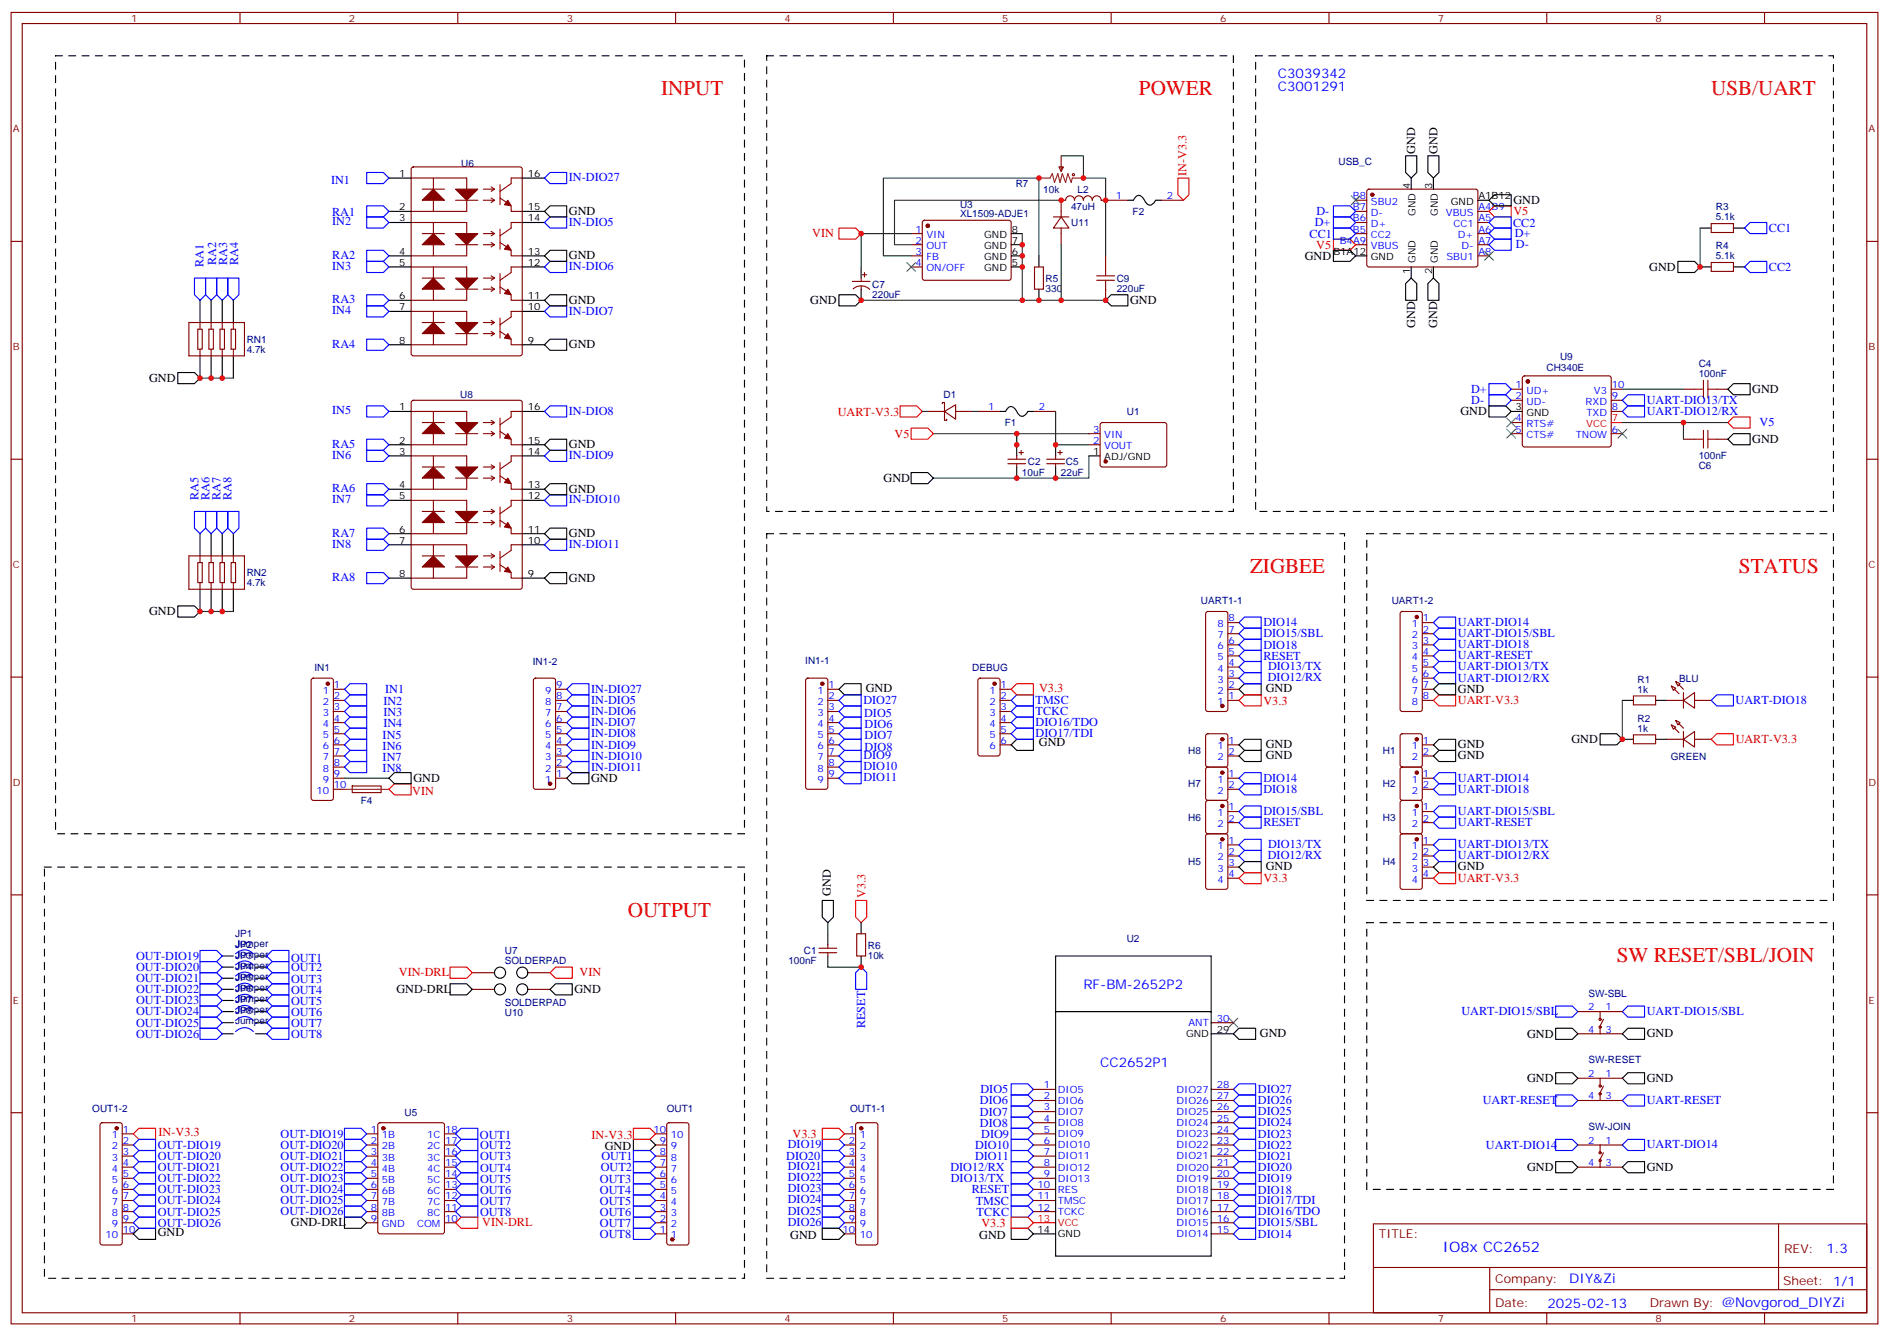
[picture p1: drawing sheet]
<svg xmlns="http://www.w3.org/2000/svg" width="600mm" height="424mm" viewBox="0 0 600 424" stroke-linecap="round" stroke-linejoin="round" font-family="sans-serif">
<defs><g id="words">
<g font-size="6.7" fill="#f00">
<text x="209.9" y="30.1">INPUT</text>
<text x="361.6" y="30.1">POWER</text>
<text x="543.3" y="30.1">USB/UART</text>
<text x="396.9" y="181.8">ZIGBEE</text>
<text x="552.1" y="181.8">STATUS</text>
<text x="199.3" y="291.1">OUTPUT</text>
<text x="513.3" y="305.2">SW RESET/SBL/JOIN</text>
</g>
<text font-size="4.6" fill="#00f" x="458.1" y="397.5">IO8x CC2652</text>
<g font-size="4.2" fill="#00f">
<text x="405.7" y="24.8">C3039342</text>
<text x="405.7" y="29">C3001291</text>
<text x="344" y="314">RF-BM-2652P2</text>
<text x="349.2" y="338.7">CC2652P1</text>
<text x="579.8" y="397.7">1.3</text>
<text x="498.2" y="407.3">DIY&amp;Zi</text>
<text x="491.3" y="415.1">2025-02-13</text>
</g>
<g font-size="3.9">
<text x="449.3" y="48.8" transform="rotate(-90 449.3 48.8)">GND</text>
<text x="456.3" y="48.8" transform="rotate(-90 456.3 48.8)">GND</text>
<text x="480.5" y="64.6">GND</text>
<text x="180.6" y="68.2">GND</text>
<text x="180.6" y="82.3">GND</text>
<text x="414.2" y="82.4">GND</text>
<text x="523.6" y="86">GND</text>
<text x="180.6" y="96.4">GND</text>
<text x="257.3" y="96.5">GND</text>
<text x="358.8" y="96.4">GND</text>
<text x="449.2" y="104.1" transform="rotate(-90 449.2 104.1)">GND</text>
<text x="456.3" y="104.1" transform="rotate(-90 456.3 104.1)">GND</text>
<text x="180.6" y="110.5">GND</text>
<text x="47.4" y="121.2">GND</text>
<text x="556.3" y="124.6">GND</text>
<text x="463.6" y="131.8">GND</text>
<text x="180.6" y="142.3">GND</text>
<text x="556.3" y="140.5">GND</text>
<text x="280.5" y="153">GND</text>
<text x="180.6" y="156.4">GND</text>
<text x="180.6" y="170.5">GND</text>
<text x="180.6" y="184.6">GND</text>
<text x="47.4" y="195.3">GND</text>
<text x="274.8" y="219.7">GND</text>
<text x="401.8" y="219.7">GND</text>
<text x="462.8" y="219.9">GND</text>
<text x="329.9" y="237">GND</text>
<text x="401.8" y="237.4">GND</text>
<text x="462.8" y="237.5">GND</text>
<text x="498.9" y="235.9">GND</text>
<text x="401.8" y="240.9">GND</text>
<text x="462.8" y="241">GND</text>
<text x="131.2" y="248.3">GND</text>
<text x="187.7" y="248.3">GND</text>
<text x="401.8" y="276.2">GND</text>
<text x="462.8" y="276.3">GND</text>
<text x="263.8" y="284.4" transform="rotate(-90 263.8 284.4)">GND</text>
<text x="125.9" y="315.2">GND-DRL</text>
<text x="182.4" y="315.3">GND</text>
<text x="400" y="329.2">GND</text>
<text x="484.8" y="329.4">GND</text>
<text x="522.8" y="329.2">GND</text>
<text x="484.8" y="343.5">GND</text>
<text x="522.8" y="343.3">GND</text>
<text x="192" y="365">GND</text>
<text x="484.8" y="371.7">GND</text>
<text x="522.8" y="371.6">GND</text>
<text x="92.3" y="389.3">GND-DRL</text>
<text x="50.1" y="392.3">GND</text>
<text x="250.9" y="393.4">GND</text>
<text x="310.9" y="393.4">GND</text>
</g>
<g font-size="3.9" fill="#00f">
<text x="105.1" y="58.3">IN1</text>
<text x="180.6" y="57.5">IN-DIO27</text>
<text x="105.4" y="68.6">RA1</text>
<text x="105.5" y="71.5">IN2</text>
<text x="180.6" y="71.6">IN-DIO5</text>
<text x="417.4" y="71.8">D+</text>
<text x="417.9" y="68.3">D-</text>
<text x="415.7" y="75.7">CC1</text>
<text x="480.4" y="72">CC2</text>
<text x="480.9" y="75.3">D+</text>
<text x="561.6" y="73.6">CC1</text>
<text x="105.5" y="82.1">RA2</text>
<text x="481.3" y="78.8">D-</text>
<text x="64.6" y="84.7" transform="rotate(-90 64.6 84.7)">RA1</text>
<text x="68.6" y="84.3" transform="rotate(-90 68.6 84.3)">RA2</text>
<text x="72.1" y="84.3" transform="rotate(-90 72.1 84.3)">RA3</text>
<text x="75.7" y="84.3" transform="rotate(-90 75.7 84.3)">RA4</text>
<text x="105.5" y="85.7">IN3</text>
<text x="180.6" y="85.7">IN-DIO6</text>
<text x="561.6" y="85.9">CC2</text>
<text x="105.5" y="99.8">IN4</text>
<text x="105.5" y="96.2">RA3</text>
<text x="180.6" y="99.8">IN-DIO7</text>
<text x="105.5" y="110.3">RA4</text>
<text x="467" y="124.8">D+</text>
<text x="105.5" y="131.5">IN5</text>
<text x="180.6" y="131.6">IN-DIO8</text>
<text x="467.1" y="128.3">D-</text>
<text x="522.8" y="128.1">UART-DIO13/TX</text>
<text x="522.8" y="131.7">UART-DIO12/RX</text>
<text x="558.6" y="135.3">V5</text>
<text x="105.5" y="142.1">RA5</text>
<text x="105.5" y="145.6">IN6</text>
<text x="180.6" y="145.7">IN-DIO9</text>
<text x="63" y="158.8" transform="rotate(-90 63 158.8)">RA5</text>
<text x="66.5" y="158.8" transform="rotate(-90 66.5 158.8)">RA6</text>
<text x="70" y="158.8" transform="rotate(-90 70 158.8)">RA7</text>
<text x="73.5" y="158.7" transform="rotate(-90 73.5 158.7)">RA8</text>
<text x="105.5" y="159.7">IN7</text>
<text x="105.5" y="156.2">RA6</text>
<text x="180.6" y="159.8">IN-DIO10</text>
<text x="105.5" y="173.8">IN8</text>
<text x="105.5" y="170.3">RA7</text>
<text x="180.6" y="173.9">IN-DIO11</text>
<text x="105.5" y="184.4">RA8</text>
<text x="401.1" y="198.8">DIO14</text>
<text x="401.1" y="202.2">DIO15/SBL</text>
<text x="462.8" y="202.2">UART-DIO15/SBL</text>
<text x="462.8" y="198.7">UART-DIO14</text>
<text x="401.1" y="209.4">RESET</text>
<text x="401.1" y="206">DIO18</text>
<text x="462.8" y="205.8">UART-DIO18</text>
<text x="462.8" y="209.3">UART-RESET</text>
<text x="402.6" y="212.7">DIO13/TX</text>
<text x="462.8" y="212.8">UART-DIO13/TX</text>
<text x="122.3" y="220.1">IN1</text>
<text x="187.7" y="220">IN-DIO27</text>
<text x="402.5" y="216.3">DIO12/RX</text>
<text x="462.8" y="216.3">UART-DIO12/RX</text>
<text x="121.7" y="223.7">IN2</text>
<text x="121.7" y="227.2">IN3</text>
<text x="187.7" y="223.5">IN-DIO5</text>
<text x="187.7" y="227">IN-DIO6</text>
<text x="274.1" y="223.5">DIO27</text>
<text x="274.3" y="227.7">DIO5</text>
<text x="328.8" y="226.9">TCKC</text>
<text x="328.8" y="223.3">TMSC</text>
<text x="551" y="223.4">UART-DIO18</text>
<text x="121.7" y="230.8">IN4</text>
<text x="187.7" y="230.6">IN-DIO7</text>
<text x="274.5" y="231.2">DIO6</text>
<text x="328.8" y="234">DIO17/TDI</text>
<text x="328.8" y="230.5">DIO16/TDO</text>
<text x="121.5" y="234.5">IN5</text>
<text x="121.5" y="238">IN6</text>
<text x="187.7" y="234.1">IN-DIO8</text>
<text x="187.7" y="237.6">IN-DIO9</text>
<text x="274.5" y="234.7">DIO7</text>
<text x="274.5" y="238.2">DIO8</text>
<text x="121.5" y="241.5">IN7</text>
<text x="121.5" y="245.1">IN8</text>
<text x="187.7" y="241.1">IN-DIO10</text>
<text x="187.7" y="244.7">IN-DIO11</text>
<text x="274.1" y="240.9">DIO9</text>
<text x="274.1" y="244.5">DIO10</text>
<text x="274.1" y="248">DIO11</text>
<text x="401.1" y="248.2">DIO14</text>
<text x="401.1" y="251.9">DIO18</text>
<text x="462.8" y="248.1">UART-DIO14</text>
<text x="462.8" y="251.6">UART-DIO18</text>
<text x="401.1" y="258.7">DIO15/SBL</text>
<text x="401.1" y="262.3">RESET</text>
<text x="462.8" y="258.7">UART-DIO15/SBL</text>
<text x="462.8" y="262.2">UART-RESET</text>
<text x="402.6" y="269.2">DIO13/TX</text>
<text x="462.8" y="269.3">UART-DIO13/TX</text>
<text x="402.5" y="272.7">DIO12/RX</text>
<text x="462.8" y="272.8">UART-DIO12/RX</text>
<text x="43.2" y="304.7">OUT-DIO19</text>
<text x="92.4" y="305.2">OUT1</text>
<text x="43.2" y="311.7">OUT-DIO21</text>
<text x="43.2" y="308.2">OUT-DIO20</text>
<text x="92.4" y="308.4">OUT2</text>
<text x="92.4" y="311.9">OUT3</text>
<text x="43.2" y="315.3">OUT-DIO22</text>
<text x="92.4" y="315.4">OUT4</text>
<text x="43.2" y="322.3">OUT-DIO24</text>
<text x="43.2" y="318.8">OUT-DIO23</text>
<text x="92.4" y="318.9">OUT5</text>
<text x="92.4" y="322.5">OUT6</text>
<text x="464" y="322.3">UART-DIO15/SBL</text>
<text x="522.8" y="322.2">UART-DIO15/SBL</text>
<text x="43.2" y="329.4">OUT-DIO26</text>
<text x="43.2" y="325.8">OUT-DIO25</text>
<text x="92.4" y="326">OUT7</text>
<text x="92.4" y="329.5">OUT8</text>
<text x="274.7" y="326.4" transform="rotate(-90 274.7 326.4)">RESET</text>
<text x="311.3" y="347">DIO5</text>
<text x="399.4" y="347">DIO27</text>
<text x="311.1" y="350.6">DIO6</text>
<text x="399.4" y="350.5">DIO26</text>
<text x="470.8" y="350.5">UART-RESET</text>
<text x="522.8" y="350.4">UART-RESET</text>
<text x="311.1" y="357.6">DIO8</text>
<text x="311.1" y="354.1">DIO7</text>
<text x="399.4" y="357.6">DIO24</text>
<text x="399.4" y="354">DIO25</text>
<text x="50.1" y="364.7">OUT-DIO19</text>
<text x="89.1" y="361.1">OUT-DIO19</text>
<text x="89.1" y="364.6">OUT-DIO20</text>
<text x="152.4" y="361.7">OUT1</text>
<text x="152.4" y="364.8">OUT2</text>
<text x="250.1" y="364.5">DIO19</text>
<text x="309.6" y="364.6">DIO10</text>
<text x="311.5" y="361.1">DIO9</text>
<text x="399.4" y="364.8">DIO22</text>
<text x="399.4" y="361.2">DIO23</text>
<text x="471.8" y="364.6">UART-DIO14</text>
<text x="522.8" y="364.5">UART-DIO14</text>
<text x="50.1" y="368.2">OUT-DIO20</text>
<text x="50.1" y="371.7">OUT-DIO21</text>
<text x="89.1" y="368.2">OUT-DIO21</text>
<text x="89.1" y="371.7">OUT-DIO22</text>
<text x="152.4" y="368.3">OUT3</text>
<text x="152.4" y="371.9">OUT4</text>
<text x="190.7" y="371.8">OUT2</text>
<text x="191" y="368.2">OUT1</text>
<text x="249.6" y="368.2">DIO20</text>
<text x="250.1" y="371.4">DIO21</text>
<text x="301.7" y="371.7">DIO12/RX</text>
<text x="309.6" y="368.2">DIO11</text>
<text x="399.4" y="371.8">DIO20</text>
<text x="399.4" y="368.3">DIO21</text>
<text x="50.1" y="375.3">OUT-DIO22</text>
<text x="89.1" y="375.2">OUT-DIO23</text>
<text x="152.4" y="375.4">OUT5</text>
<text x="190.5" y="375.4">OUT3</text>
<text x="250.1" y="374.9">DIO22</text>
<text x="301.9" y="375.3">DIO13/TX</text>
<text x="399.3" y="375.2">DIO19</text>
<text x="50.1" y="378.8">OUT-DIO23</text>
<text x="50.1" y="382.3">OUT-DIO24</text>
<text x="89.1" y="378.8">OUT-DIO24</text>
<text x="89.1" y="382.3">OUT-DIO25</text>
<text x="152.4" y="378.9">OUT6</text>
<text x="152.4" y="382.4">OUT7</text>
<text x="190.5" y="378.9">OUT4</text>
<text x="190.5" y="382.4">OUT5</text>
<text x="250.1" y="378.5">DIO23</text>
<text x="250.1" y="382">DIO24</text>
<text x="308.5" y="378.8">RESET</text>
<text x="309.8" y="382.4">TMSC</text>
<text x="399.3" y="382.1">DIO17/TDI</text>
<text x="399.4" y="378.9">DIO18</text>
<text x="50.1" y="385.9">OUT-DIO25</text>
<text x="50.1" y="389.4">OUT-DIO26</text>
<text x="89.1" y="385.8">OUT-DIO26</text>
<text x="152.4" y="386">OUT8</text>
<text x="190.5" y="386">OUT6</text>
<text x="190.5" y="389.5">OUT7</text>
<text x="250.1" y="385.5">DIO25</text>
<text x="250.1" y="389">DIO26</text>
<text x="310" y="385.9">TCKC</text>
<text x="399.3" y="389.2">DIO15/SBL</text>
<text x="399.3" y="385.7">DIO16/TDO</text>
<text x="190.5" y="393">OUT8</text>
<text x="399.4" y="392.8">DIO14</text>
</g>
<g font-size="3.9" fill="#f00">
<text x="376.7" y="55.8" transform="rotate(-90 376.7 55.8)">IN-V3.3</text>
<text x="480.5" y="68.4">V5</text>
<text x="257.9" y="75.1">VIN</text>
<text x="417.9" y="78.9">V5</text>
<text x="266" y="131.9">UART-V3.3</text>
<text x="284" y="138.9">V5</text>
<text x="329.9" y="219.8">V3.3</text>
<text x="401.1" y="223.6">V3.3</text>
<text x="462.8" y="223.5">UART-V3.3</text>
<text x="551" y="236">UART-V3.3</text>
<text x="130.9" y="252.3">VIN</text>
<text x="401.1" y="280.1">V3.3</text>
<text x="462.8" y="280">UART-V3.3</text>
<text x="274.7" y="285.1" transform="rotate(-90 274.7 285.1)">V3.3</text>
<text x="126.6" y="309.9">VIN-DRL</text>
<text x="184" y="309.8">VIN</text>
<text x="50.3" y="360.7">IN-V3.3</text>
<text x="187.8" y="361.4">IN-V3.3</text>
<text x="251.6" y="361.2">V3.3</text>
<text x="153.1" y="389.3">VIN-DRL</text>
<text x="311.6" y="389.4">V3.3</text>
</g>
<g font-size="3.9" fill="#800">
<text x="437.8" y="393.1">TITLE:</text>
<text x="566.4" y="397.7">REV:</text>
<text x="474.7" y="407.3">Company:</text>
<text x="566.1" y="407.9">Sheet: 1/1</text>
<text x="474.7" y="414.9">Date:</text>
<text x="523.7" y="415">Drawn By: @Novgorod_DIYZi</text>
</g>
<g font-size="3.2" fill="#800">
<text x="41.6" y="6.9">1</text>
<text x="110.8" y="6.9">2</text>
<text x="179.9" y="6.9">3</text>
<text x="249.1" y="6.9">4</text>
<text x="318.2" y="6.9">5</text>
<text x="387.3" y="6.9">6</text>
<text x="456.5" y="6.9">7</text>
<text x="525.6" y="6.9">8</text>
<text x="4.1" y="42.1">A</text>
<text x="593.2" y="42.1">A</text>
<text x="4.1" y="111.2">B</text>
<text x="593.2" y="111.2">B</text>
<text x="4.1" y="180.3">C</text>
<text x="593.2" y="180.3">C</text>
<text x="4.1" y="249.5">D</text>
<text x="593.2" y="249.5">D</text>
<text x="4.1" y="318.6">E</text>
<text x="593.2" y="318.6">E</text>
<text x="41.6" y="419.7">1</text>
<text x="110.8" y="419.7">2</text>
<text x="179.9" y="419.7">3</text>
<text x="249.1" y="419.7">4</text>
<text x="318.2" y="419.7">5</text>
<text x="387.3" y="419.7">6</text>
<text x="456.5" y="419.7">7</text>
<text x="525.6" y="419.7">8</text>
</g>
<g font-size="3.2" fill="#000080">
<text x="146.4" y="53">U6</text>
<text x="425" y="52.5">USB_C</text>
<text x="322.5" y="59.5">R7</text>
<text x="304.8" y="65.9">U3</text>
<text x="331.2" y="61.2">10k</text>
<text x="342.1" y="61.2">L2</text>
<text x="304.8" y="68.9">XL1509-ADJE1</text>
<text x="340" y="66.5">47uH</text>
<text x="340.1" y="71.9">U11</text>
<text x="359.6" y="68.3">F2</text>
<text x="544.8" y="69.9">5.1k</text>
<text x="544.8" y="66.7">R3</text>
<text x="544.8" y="82.3">5.1k</text>
<text x="544.8" y="79">R4</text>
<text x="332" y="89.5">R5</text>
<text x="354.5" y="89.5">C9</text>
<text x="276.9" y="94.4">220uF</text>
<text x="276.9" y="91.3">C7</text>
<text x="332" y="92.7">330</text>
<text x="354.5" y="92.7">220uF</text>
<text x="78.3" y="112.2">4.7k</text>
<text x="78.3" y="108.9">RN1</text>
<text x="491" y="117.7">CH340E</text>
<text x="495.3" y="114.2">U9</text>
<text x="539.3" y="119.7">100nF</text>
<text x="539.3" y="116.5">C4</text>
<text x="146.1" y="126.5">U8</text>
<text x="299.5" y="126.5">D1</text>
<text x="357.8" y="131.9">U1</text>
<text x="319" y="135.4">F1</text>
<text x="326.3" y="147.7">C2</text>
<text x="338.4" y="147.6">C5</text>
<text x="539.3" y="145.8">100nF</text>
<text x="539.3" y="148.9">C6</text>
<text x="324.5" y="151.1">10uF</text>
<text x="336.8" y="151.1">22uF</text>
<text x="78.3" y="183">RN2</text>
<text x="78.3" y="186.2">4.7k</text>
<text x="381.3" y="191.8">UART1-1</text>
<text x="441.9" y="191.8">UART1-2</text>
<text x="99.9" y="212.9">IN1</text>
<text x="169.2" y="211">IN1-2</text>
<text x="255.7" y="210.9">IN1-1</text>
<text x="308.7" y="213">DEBUG</text>
<text x="519.9" y="219.9">1k</text>
<text x="519.9" y="216.7">R1</text>
<text x="533.1" y="216.4">BLU</text>
<text x="519.9" y="232.2">1k</text>
<text x="519.9" y="229">R2</text>
<text x="377.3" y="239.4">H8</text>
<text x="439" y="239.4">H1</text>
<text x="530.4" y="241.1">GREEN</text>
<text x="377.3" y="250">H7</text>
<text x="439" y="250">H2</text>
<text x="114.5" y="255.2">F4</text>
<text x="377.3" y="260.5">H6</text>
<text x="439" y="260.5">H3</text>
<text x="377.3" y="274.6">H5</text>
<text x="439" y="274.6">H4</text>
<text x="74.6" y="297.3">JP1</text>
<text x="357.7" y="298.9">U2</text>
<text x="74.6" y="300.4">Jumper</text>
<text x="74.6" y="304">Jumper</text>
<text x="74.6" y="300.8">JP2</text>
<text x="74.6" y="304.3">JP3</text>
<text x="160.3" y="305.9">SOLDERPAD</text>
<text x="160.3" y="302.7">U7</text>
<text x="255.2" y="302.9">C1</text>
<text x="275.5" y="304.3">10k</text>
<text x="275.5" y="301.2">R6</text>
<text x="74.6" y="307.5">Jumper</text>
<text x="74.6" y="311">Jumper</text>
<text x="74.6" y="307.8">JP4</text>
<text x="74.6" y="311.4">JP5</text>
<text x="250.3" y="306.1">100nF</text>
<text x="74.6" y="314.6">Jumper</text>
<text x="74.6" y="314.9">JP6</text>
<text x="504.3" y="316.4">SW-SBL</text>
<text x="74.6" y="318.1">Jumper</text>
<text x="74.6" y="321.6">Jumper</text>
<text x="74.6" y="318.4">JP7</text>
<text x="74.6" y="322">JP8</text>
<text x="160.3" y="319.3">SOLDERPAD</text>
<text x="160.3" y="322.6">U10</text>
<text x="74.6" y="325.1">Jumper</text>
<text x="504.3" y="337.6">SW-RESET</text>
<text x="29.3" y="352.8">OUT1-2</text>
<text x="211.7" y="352.8">OUT1</text>
<text x="269.9" y="352.8">OUT1-1</text>
<text x="128.4" y="354.1">U5</text>
<text x="504.3" y="358.7">SW-JOIN</text>
</g>
<g font-size="3.2">
<text x="126.7" y="56.2">1</text>
<text x="167.6" y="56.2">16</text>
<text x="447.7" y="59.9" transform="rotate(-90 447.7 59.9)">4</text>
<text x="454.7" y="59.9" transform="rotate(-90 454.7 59.9)">3</text>
<text x="460.6" y="65">GND</text>
<text x="469.4" y="63.2">A1B12</text>
<text x="126.7" y="66.7">2</text>
<text x="126.7" y="70.3">3</text>
<text x="167.6" y="70.3">14</text>
<text x="167.6" y="66.7">15</text>
<text x="449.4" y="68.6" transform="rotate(-90 449.4 68.6)">GND</text>
<text x="456.5" y="68.6" transform="rotate(-90 456.5 68.6)">GND</text>
<text x="312.4" y="75.6">GND</text>
<text x="321.2" y="77.3">7</text>
<text x="321.2" y="73.8">8</text>
<text x="126.7" y="80.9">4</text>
<text x="167.6" y="80.9">13</text>
<text x="312.4" y="82.6">GND</text>
<text x="312.4" y="79.1">GND</text>
<text x="321.2" y="80.9">6</text>
<text x="423.3" y="80.9">B1A12</text>
<text x="435.2" y="82.6">GND</text>
<text x="449.4" y="83.4" transform="rotate(-90 449.4 83.4)">GND</text>
<text x="456.5" y="83.4" transform="rotate(-90 456.5 83.4)">GND</text>
<text x="126.7" y="84.4">5</text>
<text x="167.6" y="84.4">12</text>
<text x="312.4" y="86.1">GND</text>
<text x="321.2" y="84.4">5</text>
<text x="447.7" y="86.9" transform="rotate(-90 447.7 86.9)">1</text>
<text x="454.7" y="86.9" transform="rotate(-90 454.7 86.9)">2</text>
<text x="126.7" y="95">6</text>
<text x="167.6" y="95">11</text>
<text x="126.7" y="98.5">7</text>
<text x="167.6" y="98.5">10</text>
<text x="126.7" y="109.1">8</text>
<text x="167.6" y="109.1">9</text>
<text x="126.7" y="130.2">1</text>
<text x="167.6" y="130.2">16</text>
<text x="481.1" y="130.2">3</text>
<text x="484.6" y="132">GND</text>
<text x="126.7" y="140.8">2</text>
<text x="167.6" y="140.8">15</text>
<text x="126.7" y="144.4">3</text>
<text x="167.6" y="144.4">14</text>
<text x="347.1" y="144.4">1</text>
<text x="350.6" y="146.1">ADJ/GND</text>
<text x="126.7" y="154.9">4</text>
<text x="167.6" y="154.9">13</text>
<text x="126.7" y="158.5">5</text>
<text x="167.6" y="158.5">12</text>
<text x="126.7" y="169.1">6</text>
<text x="126.7" y="172.6">7</text>
<text x="167.6" y="172.6">10</text>
<text x="167.6" y="169.1">11</text>
<text x="126.7" y="183.2">8</text>
<text x="167.6" y="183.2">9</text>
<text x="376.5" y="329.2">GND</text>
<text x="386.3" y="327.8">29</text>
<text x="329.3" y="391.3">14</text>
<text x="335.8" y="392.7">GND</text>
</g>
<g font-size="3.2" fill="#00f">
<text x="354.3" y="63.2">1</text>
<text x="370.4" y="63.2">2</text>
<text x="429.5" y="63.2">B8</text>
<text x="435.2" y="65">SBU2</text>
<text x="429.5" y="66.7">B7</text>
<text x="429.5" y="70.3">B6</text>
<text x="435.2" y="68.5">D-</text>
<text x="459.1" y="68.5">VBUS</text>
<text x="469.4" y="70.3">A5</text>
<text x="469.4" y="66.7">A4B9</text>
<text x="290.6" y="73.8">1</text>
<text x="290.6" y="77.3">2</text>
<text x="294.1" y="75.6">VIN</text>
<text x="425.4" y="77.3">B4A9</text>
<text x="429.5" y="73.8">B5</text>
<text x="435.2" y="72">D+</text>
<text x="435.2" y="75.6">CC2</text>
<text x="461.4" y="72">CC1</text>
<text x="462.8" y="75.6">D+</text>
<text x="469.4" y="77.3">A7</text>
<text x="469.4" y="73.8">A6</text>
<text x="290.6" y="80.9">3</text>
<text x="294.1" y="79.1">OUT</text>
<text x="294.1" y="82.6">FB</text>
<text x="435.2" y="79.1">VBUS</text>
<text x="459.2" y="82.6">SBU1</text>
<text x="464" y="79.1">D-</text>
<text x="469.4" y="80.9">A8</text>
<text x="290.6" y="84.4">4</text>
<text x="294.1" y="86.1">ON/OFF</text>
<text x="481.1" y="123.2">1</text>
<text x="484.6" y="125">UD+</text>
<text x="506" y="125">V3</text>
<text x="511.7" y="123.2">10</text>
<text x="313.7" y="130.2">1</text>
<text x="329.8" y="130.2">2</text>
<text x="481.1" y="126.7">2</text>
<text x="484.6" y="128.5">UD-</text>
<text x="503.4" y="128.5">RXD</text>
<text x="511.7" y="130.2">8</text>
<text x="511.7" y="126.7">9</text>
<text x="347.1" y="137.3">3</text>
<text x="481.1" y="133.8">4</text>
<text x="481.1" y="137.3">5</text>
<text x="484.6" y="135.5">RTS#</text>
<text x="503.6" y="132">TXD</text>
<text x="511.7" y="137.3">6</text>
<text x="347.1" y="140.8">2</text>
<text x="350.6" y="139.1">VIN</text>
<text x="350.6" y="142.6">VOUT</text>
<text x="484.6" y="139.1">CTS#</text>
<text x="500.3" y="139.1">TNOW</text>
<text x="390" y="197.3">8</text>
<text x="451.7" y="197.3">1</text>
<text x="386.5" y="202.6">7</text>
<text x="386.5" y="199">8</text>
<text x="390" y="200.8">7</text>
<text x="448.2" y="199">1</text>
<text x="448.2" y="202.6">2</text>
<text x="451.7" y="200.8">2</text>
<text x="386.5" y="209.6">5</text>
<text x="386.5" y="206.1">6</text>
<text x="390" y="207.9">5</text>
<text x="390" y="204.3">6</text>
<text x="448.2" y="206.1">3</text>
<text x="448.2" y="209.6">4</text>
<text x="451.7" y="204.3">3</text>
<text x="451.7" y="207.9">4</text>
<text x="386.5" y="213.1">4</text>
<text x="390" y="214.9">3</text>
<text x="390" y="211.4">4</text>
<text x="448.2" y="213.1">5</text>
<text x="451.7" y="211.4">5</text>
<text x="451.7" y="214.9">6</text>
<text x="102.5" y="220.2">1</text>
<text x="106" y="218.4">1</text>
<text x="106" y="222">2</text>
<text x="173.1" y="220.2">9</text>
<text x="176.6" y="222">8</text>
<text x="176.6" y="218.4">9</text>
<text x="259.5" y="220.2">1</text>
<text x="263" y="218.4">1</text>
<text x="263" y="222">2</text>
<text x="314.2" y="220.2">1</text>
<text x="317.7" y="218.4">1</text>
<text x="317.7" y="222">2</text>
<text x="386.5" y="220.2">2</text>
<text x="386.5" y="216.7">3</text>
<text x="390" y="222">1</text>
<text x="390" y="218.4">2</text>
<text x="448.2" y="216.7">6</text>
<text x="448.2" y="220.2">7</text>
<text x="451.7" y="218.4">7</text>
<text x="451.7" y="222">8</text>
<text x="102.5" y="223.7">2</text>
<text x="102.5" y="227.3">3</text>
<text x="106" y="225.5">3</text>
<text x="173.1" y="227.3">7</text>
<text x="173.1" y="223.7">8</text>
<text x="176.6" y="225.5">7</text>
<text x="259.5" y="223.7">2</text>
<text x="259.5" y="227.3">3</text>
<text x="263" y="225.5">3</text>
<text x="314.2" y="223.7">2</text>
<text x="314.2" y="227.3">3</text>
<text x="317.7" y="225.5">3</text>
<text x="386.5" y="223.7">1</text>
<text x="448.2" y="223.7">8</text>
<text x="102.5" y="230.8">4</text>
<text x="106" y="229">4</text>
<text x="106" y="232.6">5</text>
<text x="173.1" y="230.8">6</text>
<text x="176.6" y="232.6">5</text>
<text x="176.6" y="229">6</text>
<text x="259.5" y="230.8">4</text>
<text x="263" y="229">4</text>
<text x="263" y="232.6">5</text>
<text x="314.2" y="230.8">4</text>
<text x="317.7" y="229">4</text>
<text x="317.7" y="232.6">5</text>
<text x="102.5" y="234.3">5</text>
<text x="102.5" y="237.8">6</text>
<text x="106" y="236.1">6</text>
<text x="106" y="239.6">7</text>
<text x="173.1" y="237.8">4</text>
<text x="173.1" y="234.3">5</text>
<text x="176.6" y="239.6">3</text>
<text x="176.6" y="236.1">4</text>
<text x="259.5" y="234.3">5</text>
<text x="259.5" y="237.8">6</text>
<text x="263" y="236.1">6</text>
<text x="263" y="239.6">7</text>
<text x="314.2" y="234.3">5</text>
<text x="314.2" y="237.8">6</text>
<text x="317.7" y="236.1">6</text>
<text x="386.5" y="237.8">1</text>
<text x="390" y="236.1">1</text>
<text x="390" y="239.6">2</text>
<text x="448.2" y="237.8">1</text>
<text x="451.7" y="236.1">1</text>
<text x="451.7" y="239.6">2</text>
<text x="102.5" y="241.4">7</text>
<text x="102.5" y="244.9">8</text>
<text x="106" y="243.1">8</text>
<text x="173.1" y="244.9">2</text>
<text x="173.1" y="241.4">3</text>
<text x="176.6" y="243.1">2</text>
<text x="259.5" y="241.4">7</text>
<text x="259.5" y="244.9">8</text>
<text x="263" y="243.1">8</text>
<text x="386.5" y="241.4">2</text>
<text x="448.2" y="241.4">2</text>
<text x="100.5" y="252">10</text>
<text x="102.5" y="248.4">9</text>
<text x="106" y="246.7">9</text>
<text x="106" y="250.2">10</text>
<text x="173.1" y="248.4">1</text>
<text x="176.6" y="246.7">1</text>
<text x="259.5" y="248.4">9</text>
<text x="263" y="246.7">9</text>
<text x="386.5" y="248.4">1</text>
<text x="386.5" y="252">2</text>
<text x="390" y="246.7">1</text>
<text x="390" y="250.2">2</text>
<text x="448.2" y="248.4">1</text>
<text x="448.2" y="252">2</text>
<text x="451.7" y="246.7">1</text>
<text x="451.7" y="250.2">2</text>
<text x="390" y="257.2">1</text>
<text x="451.7" y="257.2">1</text>
<text x="386.5" y="259">1</text>
<text x="386.5" y="262.5">2</text>
<text x="390" y="260.8">2</text>
<text x="448.2" y="259">1</text>
<text x="448.2" y="262.5">2</text>
<text x="451.7" y="260.8">2</text>
<text x="386.5" y="269.6">1</text>
<text x="390" y="267.8">1</text>
<text x="448.2" y="269.6">1</text>
<text x="451.7" y="267.8">1</text>
<text x="386.5" y="273.1">2</text>
<text x="390" y="271.4">2</text>
<text x="390" y="274.9">3</text>
<text x="448.2" y="273.1">2</text>
<text x="451.7" y="271.4">2</text>
<text x="451.7" y="274.9">3</text>
<text x="386.5" y="276.6">3</text>
<text x="386.5" y="280.2">4</text>
<text x="390" y="278.4">4</text>
<text x="448.2" y="276.6">3</text>
<text x="448.2" y="280.2">4</text>
<text x="451.7" y="278.4">4</text>
<text x="504.2" y="320.7">2</text>
<text x="509.8" y="320.7">1</text>
<text x="377.3" y="325.7">ANT</text>
<text x="386.3" y="324.3">30</text>
<text x="504.2" y="327.8">4</text>
<text x="509.8" y="327.8">3</text>
<text x="504.2" y="341.9">2</text>
<text x="509.8" y="341.9">1</text>
<text x="331.4" y="345.4">1</text>
<text x="335.8" y="346.9">DIO5</text>
<text x="373.5" y="346.9">DIO27</text>
<text x="386.3" y="345.4">28</text>
<text x="331.4" y="349">2</text>
<text x="331.4" y="352.5">3</text>
<text x="335.8" y="350.4">DIO6</text>
<text x="335.8" y="353.9">DIO7</text>
<text x="373.5" y="350.4">DIO26</text>
<text x="373.5" y="353.9">DIO25</text>
<text x="386.3" y="349">27</text>
<text x="386.3" y="352.5">26</text>
<text x="504.2" y="349">4</text>
<text x="509.8" y="349">3</text>
<text x="39" y="359.6">1</text>
<text x="117.8" y="359.6">1</text>
<text x="141.3" y="359.6">18</text>
<text x="207.5" y="359.6">10</text>
<text x="269.4" y="359.6">1</text>
<text x="331.4" y="356">4</text>
<text x="331.4" y="359.6">5</text>
<text x="335.8" y="357.4">DIO8</text>
<text x="373.5" y="357.4">DIO24</text>
<text x="386.3" y="356">25</text>
<text x="386.3" y="359.6">24</text>
<text x="35.5" y="361.3">1</text>
<text x="35.5" y="364.8">2</text>
<text x="39" y="363.1">2</text>
<text x="117.8" y="363.1">2</text>
<text x="121.2" y="361.3">1B</text>
<text x="121.2" y="364.8">2B</text>
<text x="135.6" y="364.8">2C</text>
<text x="135.6" y="361.3">1C</text>
<text x="141.3" y="363.1">17</text>
<text x="209.5" y="363.1">9</text>
<text x="213" y="364.8">9</text>
<text x="213" y="361.3">10</text>
<text x="269.4" y="363.1">2</text>
<text x="272.9" y="361.3">1</text>
<text x="272.9" y="364.8">2</text>
<text x="331.4" y="363.1">6</text>
<text x="335.8" y="361">DIO9</text>
<text x="335.8" y="364.5">DIO10</text>
<text x="373.5" y="361">DIO23</text>
<text x="373.5" y="364.5">DIO22</text>
<text x="386.3" y="363.1">23</text>
<text x="504.2" y="363.1">2</text>
<text x="509.8" y="363.1">1</text>
<text x="35.5" y="368.4">3</text>
<text x="35.5" y="371.9">4</text>
<text x="39" y="366.6">3</text>
<text x="39" y="370.1">4</text>
<text x="117.8" y="366.6">3</text>
<text x="117.8" y="370.1">4</text>
<text x="121.2" y="368.4">3B</text>
<text x="121.2" y="371.9">4B</text>
<text x="135.6" y="371.9">4C</text>
<text x="135.6" y="368.4">3C</text>
<text x="141.3" y="370.1">15</text>
<text x="141.3" y="366.6">16</text>
<text x="209.5" y="370.1">7</text>
<text x="209.5" y="366.6">8</text>
<text x="213" y="371.9">7</text>
<text x="213" y="368.4">8</text>
<text x="269.4" y="366.6">3</text>
<text x="269.4" y="370.1">4</text>
<text x="272.9" y="368.4">3</text>
<text x="272.9" y="371.9">4</text>
<text x="331.4" y="366.6">7</text>
<text x="331.4" y="370.1">8</text>
<text x="335.8" y="368">DIO11</text>
<text x="335.8" y="371.5">DIO12</text>
<text x="373.5" y="368">DIO21</text>
<text x="373.5" y="371.5">DIO20</text>
<text x="386.3" y="366.6">22</text>
<text x="386.3" y="370.1">21</text>
<text x="504.2" y="370.1">4</text>
<text x="509.8" y="370.1">3</text>
<text x="35.5" y="375.4">5</text>
<text x="39" y="373.7">5</text>
<text x="39" y="377.2">6</text>
<text x="117.8" y="373.7">5</text>
<text x="117.8" y="377.2">6</text>
<text x="121.2" y="375.4">5B</text>
<text x="135.6" y="375.4">5C</text>
<text x="141.3" y="377.2">13</text>
<text x="141.3" y="373.7">14</text>
<text x="209.5" y="377.2">5</text>
<text x="209.5" y="373.7">6</text>
<text x="213" y="375.4">6</text>
<text x="269.4" y="373.7">5</text>
<text x="269.4" y="377.2">6</text>
<text x="272.9" y="375.4">5</text>
<text x="329.3" y="377.2">10</text>
<text x="331.4" y="373.7">9</text>
<text x="335.8" y="375.1">DIO13</text>
<text x="373.5" y="375.1">DIO19</text>
<text x="386.3" y="373.7">20</text>
<text x="386.3" y="377.2">19</text>
<text x="35.5" y="379">6</text>
<text x="35.5" y="382.5">7</text>
<text x="39" y="380.7">7</text>
<text x="117.8" y="380.7">7</text>
<text x="121.2" y="379">6B</text>
<text x="121.2" y="382.5">7B</text>
<text x="135.6" y="382.5">7C</text>
<text x="135.6" y="379">6C</text>
<text x="141.3" y="380.7">12</text>
<text x="209.5" y="380.7">4</text>
<text x="213" y="382.5">4</text>
<text x="213" y="379">5</text>
<text x="269.4" y="380.7">7</text>
<text x="272.9" y="379">6</text>
<text x="272.9" y="382.5">7</text>
<text x="329.3" y="380.7">11</text>
<text x="335.8" y="378.6">RES</text>
<text x="335.8" y="382.1">TMSC</text>
<text x="373.5" y="378.6">DIO18</text>
<text x="373.5" y="382.1">DIO17</text>
<text x="386.3" y="380.7">18</text>
<text x="35.5" y="386">8</text>
<text x="35.5" y="389.5">9</text>
<text x="39" y="384.2">8</text>
<text x="39" y="387.8">9</text>
<text x="117.8" y="384.2">8</text>
<text x="117.8" y="387.8">9</text>
<text x="121.2" y="386">8B</text>
<text x="121.2" y="389.5">GND</text>
<text x="132.4" y="389.5">COM</text>
<text x="135.6" y="386">8C</text>
<text x="141.3" y="387.8">10</text>
<text x="141.3" y="384.2">11</text>
<text x="209.5" y="387.8">2</text>
<text x="209.5" y="384.2">3</text>
<text x="213" y="389.5">2</text>
<text x="213" y="386">3</text>
<text x="269.4" y="384.2">8</text>
<text x="269.4" y="387.8">9</text>
<text x="272.9" y="386">8</text>
<text x="272.9" y="389.5">9</text>
<text x="329.3" y="384.2">12</text>
<text x="335.8" y="385.7">TCKC</text>
<text x="373.5" y="385.7">DIO16</text>
<text x="373.5" y="389.2">DIO15</text>
<text x="386.3" y="384.2">17</text>
<text x="386.3" y="387.8">16</text>
<text x="33.5" y="393.1">10</text>
<text x="39" y="391.3">10</text>
<text x="209.5" y="391.3">1</text>
<text x="213" y="393.1">1</text>
<text x="267.4" y="391.3">10</text>
<text x="272.9" y="393.1">10</text>
<text x="373.5" y="392.7">DIO14</text>
<text x="386.3" y="391.3">15</text>
</g>
<g font-size="3.2" fill="#f00">
<text x="503.6" y="135.5">VCC</text>
<text x="511.7" y="133.8">7</text>
<text x="329.3" y="387.8">13</text>
<text x="335.8" y="389.2">VCC</text>
</g>
</g></defs>
<g fill="none" stroke="#870000" stroke-width=".35">
<path d="M3.5 4h592.7v416.2h-592.7zM7.1 7.5h585.6v409.2h-585.6zM76.2 4v3.5M145.3 4v3.5M214.5 4v3.5M283.6 4v3.5M352.8 4v3.5M421.9 4v3.5M491.1 4v3.5M560.2 4v3.5M3.5 76.6h3.6M592.7 76.6h3.5"/>
<path d="M3.5 145.8h3.6M592.7 145.8h3.5M3.5 214.9h3.6M592.7 214.9h3.5M3.5 284.1h3.6M592.7 284.1h3.5M3.5 353.2h3.6M116.4 359.9h3.5M120.2 356.6l.4-.2h19.8l.7 .4v34.1l-.5 .7-20 .1-.6-.5-.1-34.1zM141.1 359.9h3.5M592.7 353.2h3.5M116.4 363.4h3.5"/>
<path d="M116.4 367h3.5M116.4 370.5h3.5M116.4 374h3.5M116.4 377.5h3.5M141.1 363.4h3.5M141.1 367h3.5M141.1 370.5h3.5M141.1 374h3.5M141.1 377.5h3.5M116.4 381.1h3.5M116.4 384.6h3.5M116.4 388.1h3.5"/>
<path d="M141.1 381.1h3.5M141.1 384.6h3.5M141.1 388.1h3.5M436 388.5h156.7v28.2h-156.7zM564.7 388.5v20.9M76.2 416.7v3.5M145.3 416.7v3.5M214.5 416.7v3.5M283.6 416.7v3.5M352.8 416.7v3.5M421.9 416.7v3.5M436.1 402.3h156.4"/>
<path d="M472.9 409.4h119.6M472.9 402.3v14.1M491.1 416.7v3.5M560.2 416.7v3.5"/>
</g>
<path d="M17.6 17.7h218.8v247h-218.8zM243.4 17.7h148.2v144.6h-148.2zM398.6 17.7h183.5v144.6h-183.5zM243.4 169.4h183.5v236.4h-183.5zM433.9 169.4h148.2v116.4h-148.2zM14.1 275.2h222.3v130.6h-222.3zM433.9 292.9h148.2v84.6h-148.2z" fill="none" stroke="#000" stroke-width=".35" stroke-dasharray="2.1 2.1"/>
<path d="M116.4 54.8h5.3l1.8 1.7-1.8 1.8h-5.3z" fill="none" stroke="#00f" stroke-width=".35"/>
<circle cx="121.7" cy="358.1" r=".53" fill="#870000" stroke="#870000" stroke-width=".35"/>
<path d="M109.4 386.4h5.3l1.7 1.7-1.7 1.8h-5.3z" fill="none" stroke="#000" stroke-width=".35"/>
<path d="M271.6 285.8h3.6v5.3l-1.8 1.8-1.8-1.8z" fill="none" stroke="#f00" stroke-width=".35"/>
<path d="M130.8 53.2l.4-.2h33.9l.7 .4v58.9l-.5 .6-34.1 .1-.6-.5-.1-58.8z" fill="#fff" stroke="#870000" stroke-width=".35"/>
<g fill="none" stroke="#870000" stroke-width=".35">
<path d="M130.5 56.5h17.7v10.6h-17.7M137.6 56.5v10.6M155.9 59.3l1.1 .7M165.8 56.5h-3.5v1.8M130.5 70.6h17.7v10.6h-17.7M134.1 60h7M134.1 74.2h7M137.6 70.6v10.6M144.6 63.6h7.1M144.6 77.7h7.1M153.5 60h3.5M153.5 63.6h3.5"/>
<path d="M153.5 74.2h3.5M153.5 77.7h3.5M155.9 62.9l1.1 .7M155.9 73.4l1.1 .8M155.9 77l1.1 .7M157 60l-1.1 .7M157 63.6l-1.1 .7M157 74.2l-1.1 .7M157 77.7l-1.1 .7M162.3 65.3v1.8h3.5M162.3 79.4v1.8h3.5M165.8 70.6h-3.5v1.8"/>
<path d="M130.5 84.7h17.7v10.6h-17.7M130.5 98.8h17.7v10.6h-17.7M134.1 88.3h7M137.6 84.7v10.6M137.6 98.8v10.6M144.6 91.8h7.1M153.5 88.3h3.5M153.5 91.8h3.5M155.9 87.6l1.1 .7M155.9 91.1l1.1 .7M157 88.3l-1.1 .7M157 91.8l-1.1 .7"/>
<path d="M162.3 93.6v1.7h3.5M165.8 84.7h-3.5v1.8M165.8 98.8h-3.5v1.8M134.1 102.4h7M144.6 105.9h7.1M153.5 102.4h3.5M153.5 105.9h3.5M155.9 101.7l1.1 .7M155.9 105.2l1.1 .7M157 102.4l-1.1 .7M157 105.9l-1.1 .7M162.3 107.7v1.7h3.5"/>
</g>
<g fill="#870000" stroke="#870000" stroke-width=".35">
<path d="M134.1 63.6l3.5-3.6 3.5 3.6z"/>
<path d="M134.1 77.7l3.5-3.5 3.5 3.5z"/>
<path d="M134.1 91.8l3.5-3.5 3.5 3.5z"/>
<path d="M134.1 105.9l3.5-3.5 3.5 3.5z"/>
<path d="M144.6 60h7.1l-3.5 3.6z"/>
<path d="M144.6 74.2h7.1l-3.5 3.5z"/>
<path d="M144.6 88.3h7.1l-3.5 3.5z"/>
<path d="M144.6 102.4h7.1l-3.5 3.5z"/>
</g>
<g fill="none" stroke="#000" stroke-width=".35">
<path d="M123.5 56.5h7M165.8 56.5h7.1M123.5 67.1h7M123.5 70.6h7M165.8 67.1h7.1M165.8 70.6h7.1M123.5 81.2h7M123.5 84.7h7M123.5 95.3h7M123.5 98.8h7M165.8 81.2h7.1M165.8 84.7h7.1"/>
<path d="M165.8 95.3h7.1M165.8 98.8h7.1M123.5 109.4h7M165.8 109.4h7.1"/>
</g>
<g fill="#a10000" stroke="#a10000" stroke-width=".35">
<path d="M161.2 63.6l1.1 1.7-2.1-.3z"/>
<path d="M161.2 77.7l1.1 1.7-2.1-.3z"/>
<path d="M161.2 91.8l1.1 1.8-2.1-.4z"/>
<path d="M161.2 105.9l1.1 1.8-2.1-.4z"/>
</g>
<path d="M158.7 58.6v6.4M162.3 58.3l-3.6 2.4M158.7 72.7v6.4M158.7 62.9l2.2 1.4M158.7 77l2.2 1.4M162.3 72.4l-3.6 2.5M158.7 86.9v6.3M158.7 91.1l2.2 1.4M162.3 86.5l-3.6 2.5M158.7 101v6.3M158.7 105.2l2.2 1.4M162.3 100.6l-3.6 2.5" fill="none" stroke="#a10000" stroke-width=".35"/>
<path d="M130.8 127.3l.4-.2h33.9l.7 .4v58.8l-.5 .7h-34.1l-.6-.4-.1-58.8z" fill="#fff" stroke="#870000" stroke-width=".35"/>
<g fill="none" stroke="#870000" stroke-width=".35">
<path d="M336.2 53h1.4l-.7 1.4zM336.9 49.5v4.9M289.3 74.2h3.5M289.3 77.7h3.5M293 70.1l.5-.2 27.1 .1 .4 .6v17.9l-.7 .5-27.1-.1-.4-.6v-17.7zM334.4 68.9h5M336.9 68.9l2.5 3.5h-5zM336.9 72.4v5.3M358.1 63.6h-8.5a1.41 1.41 0 0 0-1.4-1.4 1.41 1.41 0 0 0-1.4 1.4 1.41 1.41 0 0 0-1.4-1.4 1.41 1.41 0 0 0-1.4 1.4 1.41 1.41 0 0 0-1.5-1.4 1.41 1.41 0 0 0-1.4 1.4 1.41 1.41 0 0 0-1.4-1.4 1.41 1.41 0 0 0-1.4 1.4h-1.4v5.3M368.7 63.6h7M430.4 74.2h3.5M430.4 77.7h3.5"/>
<path d="M430.4 63.6h3.5M430.4 67.1h3.5M430.4 70.6h3.5M434.2 60.2l.4-.2h33.9l.5 .2 .2 .5-.1 23.6-.6 .4h-34.2l-.4-.7v-23.3zM469.2 74.2h3.5M469.2 77.7h3.5M469.2 67.1h3.5M469.2 70.6h3.5M543.3 71h7v2.8h-7zM270.6 89.3h5.6M270.9 91.7a3.8 3.8 0 0 1 5.2 .2M273.4 88.3v1"/>
<path d="M273.4 90.7v1.1M273.8 87.2h1.4M274.5 86.5v1.4M289.3 81.2h3.5M289.3 84.7h3.5M328.4 84.7h2.9v7.1h-2.9zM351 81.2v3.5M351 91.8v3.5M469.2 81.2h3.5M543.3 83.3h7v2.8h-7zM60 102.4h17.6v10.6h-17.6zM62.8 104.5h1.4v6.3h-1.4z"/>
<path d="M63.5 102.4v2.1M63.5 110.8v2.2M66.3 104.5h1.4v6.3h-1.4zM67 102.4v2.1M67 110.8v2.2M69.8 104.5h1.5v6.3h-1.5zM70.6 102.4v2.1M70.6 110.8v2.2M73.4 104.5h1.4v6.3h-1.4zM74.1 102.4v2.1M74.1 110.8v2.2M483.5 119.5l.5-.2h26.8l.5 .2 .2 .5v21.2l-.2 .5-.5 .2h-26.8l-.5-.2-.2-.5v-21.2z"/>
<path d="M130.5 130.6h17.7v10.6h-17.7M134.1 134.1h7M137.6 130.6v10.6M144.6 137.7h7.1M153.5 134.1h3.5M153.5 137.7h3.5M155.9 133.4l1.1 .7M155.9 136.9l1.1 .8M157 134.1l-1.1 .7M157 137.7l-1.1 .7M162.3 139.4v1.8h3.5M165.8 130.6h-3.5v1.8"/>
<path d="M294.6 130.6h5.3M299.2 128.1v-.3h.7v5.6h.7v-.3M299.9 130.6l3.5-2.1v4.6zM303.4 130.6h5.3M310.4 130.6h7.1M328.1 130.6h7M345.7 137.7h3.5M349.5 134.3l.5-.2 20 .1 .4 .6v13l-.7 .4h-20l-.5-.7v-12.7zM479.8 134.1h3.5M479.8 137.7h3.5M479.8 123.5h3.5M479.8 127.1h3.5"/>
<path d="M511.5 130.6h3.6M511.5 137.7h3.6M511.5 123.5h3.6M511.5 127.1h3.6M534.5 123.5h3.5M534.5 139.4h3.5M545 123.5h3.6M545 139.4h3.6M130.5 144.7h17.7v10.6h-17.7M130.5 158.8h17.7v10.6h-17.7M134.1 148.2h7M137.6 144.7v10.6"/>
<path d="M137.6 158.8v10.6M144.6 151.8h7.1M153.5 148.2h3.5M153.5 151.8h3.5M155.9 147.5l1.1 .7M155.9 151.1l1.1 .7M157 148.2l-1.1 .7M157 151.8l-1.1 .7M162.3 153.5v1.8h3.5M165.8 144.7h-3.5v1.8M165.8 158.8h-3.5v1.8M320 145.8h5.6"/>
<path d="M320 147.2h5.6M322.8 144.7v1.1M322.8 147.2v1M323.5 143.7h1.4M324.2 142.9v1.5M332.3 145.8h5.7M332.3 147.2h5.7M335.1 144.7v1.1M335.1 147.2v1M335.8 143.7h1.5M336.5 142.9v1.5M345.7 141.2h3.5"/>
<path d="M60 176.5h17.6v10.5h-17.6zM62.8 178.6h1.4v6.3h-1.4zM63.5 176.5v2.1M66.3 178.6h1.4v6.3h-1.4zM67 176.5v2.1M69.8 178.6h1.5v6.3h-1.5zM70.6 176.5v2.1M73.4 178.6h1.4v6.3h-1.4zM74.1 176.5v2.1M130.5 172.9h17.7v10.6h-17.7M134.1 162.3h7M134.1 176.5h7"/>
<path d="M137.6 172.9v10.6M144.6 165.9h7.1M144.6 180h7.1M153.5 162.3h3.5M153.5 165.9h3.5M153.5 176.5h3.5M153.5 180h3.5M155.9 161.6l1.1 .7M155.9 165.2l1.1 .7M155.9 175.8l1.1 .7M155.9 179.3l1.1 .7M157 162.3l-1.1 .8"/>
<path d="M157 165.9l-1.1 .7M157 176.5l-1.1 .7M157 180l-1.1 .7M162.3 167.6v1.8h3.5M165.8 172.9h-3.5v1.8M63.5 184.9v2.1M67 184.9v2.1M70.6 184.9v2.1M74.1 184.9v2.1M162.3 181.8v1.7h3.5M383 194.3l.5-.2h5.6l.5 .2 .2 .5v30.3l-.2 .5-.5 .2h-5.6l-.5-.2-.2-.5v-30.3zM389.8 197.6h3.5"/>
<path d="M444.7 194.3l.5-.2h5.6l.5 .2 .3 .5v30.3l-.3 .5-.5 .2h-5.6l-.5-.2-.2-.5v-30.3zM451.6 197.6h3.5M99 215.5l.5-.2h5.6l.5 .2 .2 .5v37.4l-.2 .5-.5 .2h-5.6l-.5-.3-.2-.4v-37.4zM105.8 218.8h3.6M169.6 215.5l.4-.2h5.7l.5 .2 .2 .5v33.8l-.2 .5-.5 .2h-5.7l-.5-.2-.2-.5v-33.8zM176.4 218.8h3.5M256 215.5l.5-.2h5.6l.5 .2 .2 .5v33.8l-.2 .5-.5 .2h-5.6l-.5-.2-.2-.5v-33.8zM262.8 218.8h3.5M310.7 215.5l.4-.2h5.7l.6 .4 .1 23.6-.5 .6-5.9 .1-.6-.5-.1-23.5zM317.5 218.8h3.5M389.8 218.8h3.5M389.8 201.2h3.5"/>
<path d="M389.8 204.7h3.5M389.8 208.2h3.5M389.8 211.7h3.5M389.8 215.3h3.5M451.6 218.8h3.5M451.6 201.2h3.5M451.6 204.7h3.5M451.6 208.2h3.5M451.6 211.7h3.5M451.6 215.3h3.5M530.6 217.7l1.4 .7-.7 .7zM532 216.3l1.4 .7-.7 .7z"/>
<path d="M534.5 219.9v4.9M105.8 222.3h3.6M105.8 225.8h3.6M105.8 229.4h3.6M105.8 232.9h3.6M105.8 236.4h3.6M105.8 240h3.6M176.4 222.3h3.5M176.4 225.8h3.5M176.4 229.4h3.5M176.4 232.9h3.5M176.4 236.4h3.5"/>
<path d="M176.4 240h3.5M262.8 222.3h3.5M262.8 225.8h3.5M262.8 229.4h3.5M262.8 232.9h3.5M262.8 236.4h3.5M262.8 240h3.5M317.5 222.3h3.5M317.5 225.8h3.5M317.5 229.4h3.5M317.5 232.9h3.5M317.5 236.4h3.5"/>
<path d="M383 233.1l.5-.2h5.6l.7 .4v9.5l-.4 .6-5.9 .1-.7-.5v-9.4zM389.8 222.3h3.5M389.8 236.4h3.5M389.8 240h3.5M444.7 233.1l.5-.2h5.6l.7 .4 .1 9.5-.5 .6-5.9 .1-.6-.5-.1-9.4zM451.6 222.3h3.5M451.6 236.4h3.5M451.6 240h3.5M518.6 220.9h7v2.8h-7zM518.6 233.3h7v2.8h-7zM529.2 222.3h5.3M529.2 234.7h5.3"/>
<path d="M530.6 230.1l1.4 .7-.7 .7zM532 228.7l1.4 .7-.7 .7zM534.5 222.3l3.5-2.4v4.9zM534.5 234.7l3.5-2.5v4.9zM534.5 232.2v4.9M538 222.3h5.3M538 234.7h5.3M105.8 243.5h3.6M105.8 247h3.6M105.8 250.5h3.6M111.8 249.5h9.2v2.1h-9.1zM176.4 243.5h3.5"/>
<path d="M176.4 247h3.5M262.8 243.5h3.5M262.8 247h3.5M383 254.3l.5-.2h5.6l.7 .4v9.4l-.4 .7-5.9 .1-.7-.5v-9.4zM383 243.7l.5-.2h5.6l.7 .4v9.5l-.4 .6-5.9 .1-.7-.5v-9.4zM389.8 247h3.5M389.8 250.5h3.5M389.8 257.6h3.5M444.7 243.7l.5-.2h5.6l.7 .4 .1 9.5-.5 .6-5.9 .1-.6-.5-.1-9.4zM444.7 254.3l.5-.2h5.6l.7 .4 .1 9.4-.5 .7-5.9 .1-.6-.5-.1-9.4zM451.6 247h3.5M451.6 250.5h3.5"/>
<path d="M451.6 257.6h3.5M383 264.9l.5-.2h5.6l.7 .4v16.5l-.4 .6-5.9 .1-.7-.5v-16.4zM389.8 261.1h3.5M389.8 268.2h3.5M389.8 271.7h3.5M389.8 275.2h3.5M389.8 278.8h3.5M444.7 264.9l.5-.2h5.6l.7 .4 .1 16.5-.5 .6-5.9 .1-.6-.5-.1-16.4zM451.6 261.1h3.5M451.6 268.2h3.5M451.6 271.7h3.5M451.6 275.2h3.5"/>
<path d="M451.6 278.8h3.5M262.8 299.9v1.1M272 296.4h2.8v7.1h-2.8zM149.9 308.8h7.1M149.9 314h7.1M167.6 308.8h7M167.6 314h7M260 302.4h5.6M260 301h5.6M262.8 302.4v1.1M384.5 324.6h7.1M500.9 328.2h14.2"/>
<path d="M500.9 321.1h14.2M508 321.1v2.5M509.1 323.6l-1.1 2.1v2.5M32 356.6l.5-.2h5.6l.5 .2 .2 .5v37.4l-.2 .5-.5 .2h-5.6l-.5-.3-.3-.4v-37.4zM38.8 359.9h3.5M208.1 359.9h3.6M211.9 356.6l.5-.2h5.6l.5 .2 .2 .5v37.4l-.2 .5-.5 .2h-5.6l-.5-.3-.2-.4v-37.4zM268.1 359.9h3.5M271.9 356.6l.4-.2h5.7l.5 .2 .2 .5v37.4l-.2 .5-.5 .2h-5.7l-.5-.3-.2-.4v-37.4zM328.1 359.9h7M328.1 349.3h7M328.1 352.8h7"/>
<path d="M328.1 356.4h7M328.1 345.8h7M384.5 359.9h7.1M384.5 349.3h7.1M384.5 352.8h7.1M384.5 356.4h7.1M384.5 345.8h7.1M500.9 349.3h14.2M500.9 342.3h14.2M508 342.3v2.4M509.1 344.7l-1.1 2.2v2.4M38.8 377.5h3.5"/>
<path d="M38.8 374h3.5M38.8 370.5h3.5M38.8 367h3.5M38.8 363.4h3.5M208.1 377.5h3.6M208.1 374h3.6M208.1 370.5h3.6M208.1 367h3.6M208.1 363.4h3.6M268.1 377.5h3.5M268.1 374h3.5M268.1 370.5h3.5"/>
<path d="M268.1 367h3.5M268.1 363.4h3.5M328.1 377.5h7M328.1 374h7M328.1 370.5h7M328.1 367h7M328.1 363.4h7M384.5 377.5h7.1M384.5 374h7.1M384.5 370.5h7.1M384.5 367h7.1M384.5 363.4h7.1"/>
<path d="M500.9 370.5h14.2M500.9 363.4h14.2M508 363.4v2.5M509.1 365.9l-1.1 2.1v2.5M38.8 391.7h3.5M38.8 388.1h3.5M38.8 384.6h3.5M38.8 381.1h3.5M208.1 391.7h3.6M208.1 388.1h3.6M208.1 384.6h3.6M208.1 381.1h3.6"/>
<path d="M268.1 391.7h3.5M268.1 388.1h3.5M268.1 384.6h3.5M268.1 381.1h3.5M328.1 384.6h7M328.1 381.1h7M384.5 391.7h7.1M384.5 388.1h7.1M384.5 384.6h7.1M384.5 381.1h7.1"/>
<circle cx="508" cy="326" r=".35"/>
<circle cx="508" cy="323.6" r=".35"/>
<circle cx="508" cy="347.2" r=".35"/>
<circle cx="508" cy="344.7" r=".35"/>
<circle cx="508" cy="365.9" r=".35"/>
<circle cx="508" cy="368.4" r=".35"/>
</g>
<g fill="#870000" stroke="#870000" stroke-width=".35">
<path d="M134.1 137.7l3.5-3.6 3.5 3.6z"/>
<path d="M137.6 148.2l3.5 3.6h-7z"/>
<path d="M134.1 165.9l3.5-3.6 3.5 3.6z"/>
<path d="M134.1 180l3.5-3.5 3.5 3.5z"/>
<path d="M144.6 134.1h7.1l-3.5 3.6z"/>
<path d="M144.6 148.2h7.1l-3.5 3.6z"/>
<path d="M144.6 162.3h7.1l-3.5 3.6z"/>
<path d="M144.6 176.5h7.1l-3.5 3.5z"/>
<path d="M531.6 218.8l1.4 1.4z"/>
<path d="M533 217.4l1.5 1.4z"/>
<path d="M533 229.7l1.5 1.4z"/>
<path d="M531.6 231.1l1.4 1.5z"/>
<circle cx="485.1" cy="121.1" r=".53"/>
<circle cx="213.4" cy="393.4" r=".53"/>
<circle cx="104.1" cy="217" r=".53"/>
<circle cx="351" cy="146.5" r=".53"/>
<circle cx="449.8" cy="195.9" r=".53"/>
<circle cx="294.6" cy="71.7" r=".53"/>
<circle cx="388.1" cy="224.1" r=".53"/>
<circle cx="435.7" cy="61.8" r=".53"/>
<circle cx="449.8" cy="234.7" r=".53"/>
<circle cx="449.8" cy="245.3" r=".53"/>
<circle cx="449.8" cy="255.8" r=".53"/>
<circle cx="449.8" cy="266.4" r=".53"/>
<circle cx="388.1" cy="266.4" r=".53"/>
<circle cx="388.1" cy="255.8" r=".53"/>
<circle cx="388.1" cy="245.3" r=".53"/>
<circle cx="388.1" cy="234.7" r=".53"/>
<circle cx="37" cy="358.1" r=".53"/>
<circle cx="273.4" cy="358.1" r=".53"/>
<circle cx="261.1" cy="217" r=".53"/>
<circle cx="174.6" cy="248.8" r=".53"/>
<circle cx="315.7" cy="217" r=".53"/>
</g>
<g fill="none" stroke="#000" stroke-width=".35">
<path d="M446.3 49.5h3.5v5.3l-1.8 1.7-1.7-1.7zM448 56.5v3.5M453.3 49.5h3.5v5.3l-1.7 1.7-1.8-1.7zM455.1 56.5v3.5M174.6 65.3h5.3v3.6h-5.3l-1.7-1.8zM321 77.7h3.6M321 74.2h3.6M358.1 63.6h1.7l.6-1a1.66 1.66 0 0 1 1.7-.5 1.66 1.66 0 0 1 1.2 1.4 2.13 2.13 0 0 0 2.3 1.5l1.3-1.4h1.8M423.3 79.4h5.3l1.8 1.8-1.8 1.8h-5.3zM469.2 63.6h3.5M472.7 63.6l1.8-1.8h5.3v3.5h-5.3zM539.8 72.4h3.5"/>
<path d="M550.3 72.4h3.6M63.5 95.3v7.1M67 95.3v7.1M70.6 95.3v7.1M74.1 95.3v7.1M172.9 81.2l1.7-1.8h5.3v3.6h-5.3zM174.6 93.6h5.3v3.5h-5.3l-1.7-1.8zM266.3 93.6h5.3l1.8 1.7-1.8 1.8h-5.3zM273.4 84.7v3.6M273.4 91.8v3.5M321 84.7h3.6M321 81.2h3.6"/>
<path d="M329.8 81.2v3.5M329.8 91.8v3.5M351 95.3l1.8-1.7h5.3v3.5h-5.3zM430.4 81.2h3.5M448 88.3l1.8 1.7v5.3h-3.5v-5.3zM448 84.7v3.6M455.1 88.3l1.7 1.7v5.3h-3.5v-5.3zM455.1 84.7v3.6M532.7 83h5.3l1.8 1.7-1.8 1.8h-5.3zM539.8 84.7h3.5M550.3 84.7h3.6M56.4 118.3h5.3l1.8 1.7-1.8 1.8h-5.3z"/>
<path d="M63.5 113v7M67 113v7M70.6 113v7M74.1 113v7M172.9 109.4l1.7-1.7h5.3v3.5h-5.3zM123.5 130.6h7M165.8 130.6h7.1M317.5 130.6h1.8l.5-.9a1.66 1.66 0 0 1 1.7-.5 1.66 1.66 0 0 1 1.2 1.3 2.13 2.13 0 0 0 2.3 1.6l1.3-1.5h1.8M472.7 128.8h5.3l1.8 1.8-1.8 1.8h-5.3zM479.8 130.6h3.5M548.6 123.5l1.7-1.7h5.3v3.5h-5.3zM548.6 139.4l1.7-1.7h5.3v3.5h-5.3z"/>
<path d="M123.5 141.2h7M123.5 144.7h7M123.5 155.3h7M123.5 158.8h7M165.8 141.2h7.1M165.8 144.7h7.1M165.8 155.3h7.1M165.8 158.8h7.1M172.9 141.2l1.7-1.8h5.3v3.5h-5.3zM172.9 155.3l1.7-1.8h5.3v3.6h-5.3zM289.3 150h5.3l1.7 1.8-1.7 1.7h-5.3zM322.8 141.2v3.5"/>
<path d="M322.8 148.2v3.6M335.1 141.2v3.5M335.1 148.2v3.6M345.7 144.7h3.5M63.5 169.4v7.1M67 169.4v7.1M70.6 169.4v7.1M74.1 169.4v7.1M123.5 169.4h7M123.5 172.9h7M165.8 169.4h7.1M165.8 172.9h7.1"/>
<path d="M172.9 169.4l1.7-1.8h5.3v3.6h-5.3zM56.4 192.3h5.3l1.8 1.8-1.8 1.8h-5.3zM63.5 187v7.1M67 187v7.1M70.6 187v7.1M74.1 187v7.1M123.5 183.5h7M165.8 183.5h7.1M172.9 183.5l1.7-1.7h5.3v3.5h-5.3zM266.3 218.8l1.8-1.8h5.3v3.6h-5.3zM393.3 218.8l1.8-1.8h5.3v3.6h-5.3zM455.1 218.8l1.7-1.8h5.3v3.6h-5.3z"/>
<path d="M321 236.4l1.8-1.7h5.3v3.5h-5.3zM393.3 236.4l1.8-1.7h5.3v3.5h-5.3zM393.3 240l1.8-1.8h5.3v3.5h-5.3zM455.1 236.4l1.7-1.7h5.3v3.5h-5.3zM455.1 240l1.7-1.8h5.3v3.5h-5.3zM508 232.9h5.3l1.8 1.8-1.8 1.7h-5.3zM515.1 222.3h3.5M515.1 234.7h3.5M525.6 222.3h3.6M525.6 234.7h3.6M123.5 247l1.7-1.7h5.3v3.5h-5.3zM179.9 247l1.8-1.7h5.3v3.5h-5.3z"/>
<path d="M393.3 275.2l1.8-1.7h5.3v3.5h-5.3zM455.1 275.2l1.7-1.7h5.3v3.5h-5.3zM261.1 285.8h3.5v5.3l-1.8 1.8-1.7-1.8zM262.8 296.4v3.5M273.4 292.9v3.5M70.6 303.5h3.5M70.6 307h3.5M70.6 310.5h3.5M70.6 314h3.5M70.6 317.6h3.5M81.1 303.5h3.6M81.1 307h3.6"/>
<path d="M81.1 310.5h3.6M81.1 314h3.6M81.1 317.6h3.6M142.9 312.3h5.3l1.7 1.7-1.7 1.8h-5.3zM174.6 314l1.8-1.7h5.3v3.5h-5.3zM262.8 303.5v3.5M273.4 303.5v3.5M335.1 303.5h49.4v17.6h-49.4zM70.6 328.2h3.5M70.6 321.1h3.5M70.6 324.6h3.5M81.1 328.2h3.6"/>
<path d="M81.1 321.1h3.6M81.1 324.6h3.6M335.1 321.1h49.4v77.6h-49.4zM384.5 328.2h7.1M393.3 326.4h5.3v3.5h-5.3l-1.7-1.7zM493.9 326.4h5.3l1.7 1.8-1.7 1.7h-5.3zM516.8 326.4h5.3v3.5h-5.3l-1.7-1.7zM493.9 340.5h5.3l1.7 1.8-1.7 1.7h-5.3zM515.1 342.3l1.7-1.8h5.3v3.5h-5.3zM201.1 361.7h5.3l1.7 1.7-1.7 1.8h-5.3zM493.9 368.7h5.3l1.7 1.8-1.7 1.8h-5.3zM515.1 370.5l1.7-1.8h5.3v3.6h-5.3z"/>
<path d="M44.1 389.9h5.3v3.5h-5.3l-1.8-1.7zM261.1 389.9h5.2l1.8 1.8-1.8 1.7h-5.2zM321 389.9h5.3l1.8 1.8-1.8 1.7h-5.3zM328.1 391.7h7"/>
<circle cx="158.7" cy="314" r="1.76"/>
<circle cx="158.7" cy="308.8" r="1.76"/>
<circle cx="165.8" cy="314" r="1.76"/>
<circle cx="165.8" cy="308.8" r="1.76"/>
</g>
<g fill="#a10000" stroke="#a10000" stroke-width=".35">
<path d="M161.2 137.7l1.1 1.7-2.1-.3z"/>
<path d="M161.2 151.8l1.1 1.7-2.1-.3z"/>
<path d="M161.2 165.9l1.1 1.7-2.1-.3z"/>
<path d="M161.2 180l1.1 1.8-2.1-.4z"/>
</g>
<g fill="none" stroke="#a10000" stroke-width=".35">
<path d="M348.2 89h5.6M348.2 87.6h5.6M351 84.7v2.9M351 89v2.8M158.7 132.7v6.4M158.7 136.9l2.2 1.5M162.3 132.4l-3.6 2.4M538 123.5h2.8M538 139.4h2.8M540.8 120.7v5.7M540.8 136.6v5.6M542.2 120.7v5.7"/>
<path d="M542.2 136.6v5.6M542.2 123.5h2.8M542.2 139.4h2.8M158.7 146.8v6.4M158.7 151.1l2.2 1.4M162.3 146.5l-3.6 2.4M158.7 160.9v6.4M158.7 175v6.4M158.7 165.2l2.2 1.4M158.7 179.3l2.2 1.4M162.3 160.6l-3.6 2.5M162.3 174.7l-3.6 2.5"/>
<circle cx="340.8" cy="55.5" r=".35"/>
</g>
<g fill="none" stroke="#00f" stroke-width=".35">
<path d="M174.6 54.8h5.3v3.5h-5.3l-1.7-1.8zM116.4 68.9h5.3l1.8 1.7-1.8 1.8h-5.3zM116.4 65.3h5.3l1.8 1.8-1.8 1.8h-5.3zM116.4 79.4h5.3l1.8 1.8-1.8 1.8h-5.3zM172.9 70.6l1.7-1.7h5.3v3.5h-5.3zM423.3 65.3h5.3l1.8 1.8-1.8 1.8h-5.3zM423.3 68.9h5.3l1.8 1.7-1.8 1.8h-5.3zM423.3 72.4h5.3l1.8 1.8-1.8 1.7h-5.3zM472.7 77.7l1.8-1.8h5.3v3.5h-5.3zM472.7 74.2l1.8-1.8h5.3v3.5h-5.3zM472.7 70.6l1.8-1.7h5.3v3.5h-5.3zM553.9 72.4l1.7-1.8h5.3v3.6h-5.3z"/>
<path d="M61.7 88.3h3.6v5.3l-1.8 1.7-1.8-1.7zM65.3 88.3h3.5v5.3l-1.8 1.7-1.7-1.7zM68.8 88.3h3.5v5.3l-1.7 1.7-1.8-1.7zM72.3 88.3h3.5v5.3l-1.7 1.7-1.8-1.7zM116.4 83h5.3l1.8 1.7-1.8 1.8h-5.3zM116.4 97.1h5.3l1.8 1.7-1.8 1.8h-5.3zM116.4 93.6h5.3l1.8 1.7-1.8 1.8h-5.3zM174.6 97.1h5.3v3.5h-5.3l-1.7-1.8zM174.6 83h5.3v3.5h-5.3l-1.7-1.8zM553.9 84.7l1.7-1.7h5.3v3.5h-5.3zM116.4 107.7h5.3l1.8 1.7-1.8 1.8h-5.3zM116.4 128.8h5.3l1.8 1.8-1.8 1.8h-5.3z"/>
<path d="M116.4 139.4h5.3l1.8 1.8-1.8 1.7h-5.3zM174.6 128.8h5.3v3.6h-5.3l-1.7-1.8zM472.7 125.3h5.3l1.8 1.8-1.8 1.7h-5.3zM472.7 121.8h5.3l1.8 1.7-1.8 1.8h-5.3zM516.8 125.3h5.3v3.5h-5.3l-1.7-1.7zM516.8 128.8h5.3v3.6h-5.3l-1.7-1.8zM116.4 142.9h5.3l1.8 1.8-1.8 1.8h-5.3zM116.4 157.1h5.3l1.8 1.7-1.8 1.8h-5.3zM116.4 153.5h5.3l1.8 1.8-1.8 1.8h-5.3zM174.6 157.1h5.3v3.5h-5.3l-1.7-1.8zM174.6 142.9h5.3v3.6h-5.3l-1.7-1.8zM61.7 162.3h3.6v5.3l-1.8 1.8-1.8-1.8z"/>
<path d="M65.3 162.3h3.5v5.3l-1.8 1.8-1.7-1.8zM68.8 162.3h3.5v5.3l-1.7 1.8-1.8-1.8zM72.3 162.3h3.5v5.3l-1.7 1.8-1.8-1.8zM116.4 171.2h5.3l1.8 1.7-1.8 1.8h-5.3zM116.4 167.6h5.3l1.8 1.8-1.8 1.8h-5.3zM174.6 171.2h5.3v3.5h-5.3l-1.7-1.8zM116.4 181.8h5.3l1.8 1.7-1.8 1.8h-5.3zM393.3 197.6l1.8-1.7h5.3v3.5h-5.3zM455.1 197.6l1.7-1.7h5.3v3.5h-5.3zM456.8 199.4h5.3v3.5h-5.3l-1.7-1.7zM109.4 218.8l1.7-1.8h5.3v3.6h-5.3zM179.9 218.8l1.8-1.8h5.3v3.6h-5.3z"/>
<path d="M393.3 201.2l1.8-1.8h5.3v3.5h-5.3zM393.3 215.3l1.8-1.8h5.3v3.5h-5.3zM393.3 211.7l1.8-1.7h5.3v3.5h-5.3zM393.3 208.2l1.8-1.8h5.3v3.6h-5.3zM393.3 204.7l1.8-1.8h5.3v3.5h-5.3zM455.1 215.3l1.7-1.8h5.3v3.5h-5.3zM455.1 211.7l1.7-1.7h5.3v3.5h-5.3zM455.1 204.7l1.7-1.8h5.3v3.5h-5.3zM456.8 206.4h5.3v3.6h-5.3l-1.7-1.8zM109.4 222.3l1.7-1.7h5.3v3.5h-5.3zM109.4 225.8l1.7-1.7h5.3v3.5h-5.3zM109.4 229.4l1.7-1.8h5.3v3.5h-5.3z"/>
<path d="M109.4 232.9l1.7-1.8h5.3v3.6h-5.3zM109.4 236.4l1.7-1.7h5.3v3.5h-5.3zM109.4 240l1.7-1.8h5.3v3.5h-5.3zM181.7 220.6h5.3v3.5h-5.3l-1.8-1.8zM181.7 224.1h5.3v3.5h-5.3l-1.8-1.8zM181.7 227.6h5.3v3.5h-5.3l-1.8-1.7zM181.7 231.1h5.3v3.6h-5.3l-1.8-1.8zM181.7 234.7h5.3v3.5h-5.3l-1.8-1.8zM181.7 238.2h5.3v3.5h-5.3l-1.8-1.7zM266.3 222.3l1.8-1.7h5.3v3.5h-5.3zM266.3 229.4l1.8-1.8h5.3v3.5h-5.3zM266.3 236.4l1.8-1.7h5.3v3.5h-5.3z"/>
<path d="M268.1 224.1h5.3v3.5h-5.3l-1.8-1.8zM268.1 231.1h5.3v3.6h-5.3l-1.8-1.8zM268.1 238.2h5.3v3.5h-5.3l-1.8-1.7zM321 232.9l1.8-1.8h5.3v3.6h-5.3zM321 229.4l1.8-1.8h5.3v3.5h-5.3zM321 222.3l1.8-1.7h5.3v3.5h-5.3zM322.8 224.1h5.3v3.5h-5.3l-1.8-1.8zM543.3 222.3l1.7-1.7h5.3v3.5h-5.3zM109.4 243.5l1.7-1.8h5.3v3.6h-5.3zM181.7 241.7h5.3v3.6h-5.3l-1.8-1.8zM266.3 247l1.8-1.7h5.3v3.5h-5.3zM268.1 241.7h5.3v3.6h-5.3l-1.8-1.8z"/>
<path d="M393.3 247l1.8-1.7h5.3v3.5h-5.3zM393.3 250.5l1.8-1.7h5.3v3.5h-5.3zM393.3 257.6l1.8-1.8h5.3v3.6h-5.3zM455.1 247l1.7-1.7h5.3v3.5h-5.3zM455.1 250.5l1.7-1.7h5.3v3.5h-5.3zM455.1 257.6l1.7-1.8h5.3v3.6h-5.3zM393.3 261.1l1.8-1.7h5.3v3.5h-5.3zM393.3 268.2l1.8-1.8h5.3v3.5h-5.3zM393.3 271.7l1.8-1.8h5.3v3.6h-5.3zM455.1 271.7l1.7-1.8h5.3v3.6h-5.3zM455.1 268.2l1.7-1.8h5.3v3.5h-5.3zM455.1 261.1l1.7-1.7h5.3v3.5h-5.3z"/>
<path d="M63.5 319.3h5.3l1.8 1.8-1.8 1.8h-5.3zM63.5 315.8h5.3l1.8 1.8-1.8 1.7h-5.3zM63.5 312.3h5.3l1.8 1.7-1.8 1.8h-5.3zM63.5 308.8h5.3l1.8 1.7-1.8 1.8h-5.3zM63.5 305.2h5.3l1.8 1.8-1.8 1.8h-5.3zM63.5 301.7h5.3l1.8 1.8-1.8 1.7h-5.3zM74.8 302.8a4 4 0 0 1 5.6 0M74.8 306.3a4 4 0 0 1 5.6 0M74.8 309.8a4 4 0 0 1 5.6 0M74.8 313.3a4 4 0 0 1 5.6 0M74.8 316.9a4 4 0 0 1 5.6 0M84.7 303.5l1.7-1.8h5.3v3.5h-5.3z"/>
<path d="M84.7 307l1.7-1.8h5.3v3.6h-5.3zM84.7 310.5l1.7-1.7h5.3v3.5h-5.3zM84.7 314l1.7-1.7h5.3v3.5h-5.3zM84.7 317.6l1.7-1.8h5.3v3.5h-5.3zM273.4 307l1.8 1.8v5.2h-3.6v-5.2zM493.9 319.3h5.3l1.7 1.8-1.7 1.8h-5.3zM516.8 319.3h5.3v3.6h-5.3l-1.7-1.8zM63.5 326.4h5.3l1.8 1.8-1.8 1.7h-5.3zM63.5 322.9h5.3l1.8 1.7-1.8 1.8h-5.3zM74.8 320.4a4 4 0 0 1 5.6 0M74.8 323.9a4 4 0 0 1 5.6 0M74.8 327.4a4 4 0 0 1 5.6 0"/>
<path d="M84.7 321.1l1.7-1.8h5.3v3.6h-5.3zM84.7 328.2l1.7-1.8h5.3v3.5h-5.3zM86.4 322.9h5.3v3.5h-5.3l-1.7-1.8zM109.4 358.1h5.3l1.7 1.8-1.7 1.8h-5.3zM146.4 358.1h5.3v3.6h-5.3l-1.8-1.8zM321 358.1h5.3l1.8 1.8-1.8 1.8h-5.3zM321 354.6h5.3l1.8 1.8-1.8 1.7h-5.3zM321 351.1h5.3l1.8 1.7-1.8 1.8h-5.3zM321 347.6h5.3l1.8 1.7-1.8 1.8h-5.3zM321 344h5.3l1.8 1.8-1.8 1.8h-5.3zM391.6 356.4l1.7-1.8h5.3v3.5h-5.3zM391.6 352.8l1.7-1.7h5.3v3.5h-5.3z"/>
<path d="M391.6 349.3l1.7-1.7h5.3v3.5h-5.3zM391.6 345.8l1.7-1.8h5.3v3.6h-5.3zM393.3 358.1h5.3v3.6h-5.3l-1.7-1.8zM493.9 347.6h5.3l1.7 1.7-1.7 1.8h-5.3zM516.8 347.6h5.3v3.5h-5.3l-1.7-1.8zM42.3 370.5l1.8-1.8h5.3v3.6h-5.3zM42.3 374l1.8-1.7h5.3v3.5h-5.3zM42.3 377.5l1.8-1.7h5.3v3.5h-5.3zM44.1 361.7h5.3v3.5h-5.3l-1.8-1.8zM44.1 365.2h5.3v3.5h-5.3l-1.8-1.7zM109.4 361.7h5.3l1.7 1.7-1.7 1.8h-5.3zM109.4 365.2h5.3l1.7 1.8-1.7 1.7h-5.3z"/>
<path d="M109.4 368.7h5.3l1.7 1.8-1.7 1.8h-5.3zM109.4 372.3h5.3l1.7 1.7-1.7 1.8h-5.3zM109.4 375.8h5.3l1.7 1.7-1.7 1.8h-5.3zM109.4 379.3h5.3l1.7 1.8-1.7 1.7h-5.3zM144.6 363.4l1.8-1.7h5.3v3.5h-5.3zM144.6 370.5l1.8-1.8h5.3v3.6h-5.3zM144.6 374l1.8-1.7h5.3v3.5h-5.3zM144.6 377.5l1.8-1.7h5.3v3.5h-5.3zM146.4 365.2h5.3v3.5h-5.3l-1.8-1.7zM201.1 365.2h5.3l1.7 1.8-1.7 1.7h-5.3zM201.1 368.7h5.3l1.7 1.8-1.7 1.8h-5.3zM201.1 372.3h5.3l1.7 1.7-1.7 1.8h-5.3z"/>
<path d="M201.1 375.8h5.3l1.7 1.7-1.7 1.8h-5.3zM201.1 379.3h5.3l1.7 1.8-1.7 1.7h-5.3zM261.1 361.7h5.2l1.8 1.7-1.8 1.8h-5.2zM261.1 365.2h5.2l1.8 1.8-1.8 1.7h-5.2zM261.1 368.7h5.2l1.8 1.8-1.8 1.8h-5.2zM261.1 372.3h5.2l1.8 1.7-1.8 1.8h-5.2zM261.1 375.8h5.2l1.8 1.7-1.8 1.8h-5.2zM261.1 379.3h5.2l1.8 1.8-1.8 1.7h-5.2zM321 375.8h5.3l1.8 1.7-1.8 1.8h-5.3zM321 379.3h5.3l1.8 1.8-1.8 1.7h-5.3zM321 372.3h5.3l1.8 1.7-1.8 1.8h-5.3zM321 368.7h5.3l1.8 1.8-1.8 1.8h-5.3z"/>
<path d="M321 365.2h5.3l1.8 1.8-1.8 1.7h-5.3zM321 361.7h5.3l1.8 1.7-1.8 1.8h-5.3zM391.6 370.5l1.7-1.8h5.3v3.6h-5.3zM391.6 367l1.7-1.8h5.3v3.5h-5.3zM391.6 374l1.7-1.7h5.3v3.5h-5.3zM391.6 377.5l1.7-1.7h5.3v3.5h-5.3zM393.3 361.7h5.3v3.5h-5.3l-1.7-1.8zM493.9 361.7h5.3l1.7 1.7-1.7 1.8h-5.3zM516.8 361.7h5.3v3.5h-5.3l-1.7-1.8zM42.3 381.1l1.8-1.8h5.3v3.5h-5.3zM44.1 382.8h5.3v3.6h-5.3l-1.8-1.8zM44.1 386.4h5.3v3.5h-5.3l-1.8-1.8z"/>
<path d="M109.4 382.8h5.3l1.7 1.8-1.7 1.8h-5.3zM144.6 381.1l1.8-1.8h5.3v3.5h-5.3zM144.6 384.6l1.8-1.8h5.3v3.6h-5.3zM201.1 382.8h5.3l1.7 1.8-1.7 1.8h-5.3zM201.1 386.4h5.3l1.7 1.7-1.7 1.8h-5.3zM201.1 389.9h5.3l1.7 1.8-1.7 1.7h-5.3zM261.1 382.8h5.2l1.8 1.8-1.8 1.8h-5.2zM261.1 386.4h5.2l1.8 1.7-1.8 1.8h-5.2zM321 382.8h5.3l1.8 1.8-1.8 1.8h-5.3zM391.6 388.1l1.7-1.7h5.3v3.5h-5.3zM391.6 384.6l1.7-1.8h5.3v3.6h-5.3zM391.6 381.1l1.7-1.8h5.3v3.5h-5.3z"/>
<path d="M393.3 389.9h5.3v3.5h-5.3l-1.7-1.7z"/>
</g>
<g fill="none" stroke="#3c3" stroke-width=".35">
<path d="M429 62.2l2.8 2.8M431.8 62.2l-2.8 2.8M471.3 79.8l2.8 2.8M474.1 79.8l-2.8 2.8M287.9 83.3l2.8 2.8M290.7 83.3l-2.8 2.8M478.4 136.2l2.8 2.9M478.4 132.7l2.8 2.8M481.2 136.2l-2.8 2.9M481.2 132.7l-2.8 2.8M513.6 136.2l2.9 2.9M516.5 136.2l-2.9 2.9"/>
<path d="M390.2 323.2l2.8 2.8M393 323.2l-2.8 2.8"/>
</g>
<g fill="none" stroke="#f00" stroke-width=".35">
<path d="M373.9 56.5h3.6v5.3l-1.8 1.8-1.8-1.8zM266.3 72.4h5.3l1.8 1.8-1.8 1.7h-5.3zM423.3 75.9h5.3l1.8 1.8-1.8 1.7h-5.3zM472.7 67.1l1.8-1.8h5.3v3.6h-5.3zM285.8 128.8h5.2l1.8 1.8-1.8 1.8h-5.2zM289.3 135.9h5.3l1.7 1.8-1.7 1.7h-5.3zM511.5 134.1h3.6M548.6 134.1l1.7-1.7h5.3v3.5h-5.3zM321 218.8l1.8-1.8h5.3v3.6h-5.3zM393.3 222.3l1.8-1.7h5.3v3.5h-5.3zM456.8 220.6h5.3v3.5h-5.3l-1.7-1.8zM543.3 234.7l1.7-1.8h5.3v3.5h-5.3z"/>
<path d="M125.2 248.8h5.3v3.5h-5.3l-1.7-1.8zM393.3 278.8l1.8-1.8h5.3v3.5h-5.3zM455.1 278.8l1.7-1.8h5.3v3.5h-5.3zM142.9 307h5.3l1.7 1.8-1.7 1.7h-5.3zM176.4 307h5.3v3.5h-5.3l-1.8-1.7zM44.1 358.1h5.3v3.6h-5.3l-1.8-1.8zM201.1 358.1h5.3l1.7 1.8-1.7 1.8h-5.3zM261.1 358.1h5.2l1.8 1.8-1.8 1.8h-5.2zM146.4 386.4h5.3v3.5h-5.3l-1.8-1.8zM321 386.4h5.3l1.8 1.7-1.8 1.8h-5.3zM328.1 388.1h7"/>
</g>
<g fill="none" stroke="#008700" stroke-width=".35">
<path d="M336.9 49.5h7.1v7h7v24.7M289.3 74.2h-15.9v10.5M324.6 74.2v21.1h-51.2M336.9 63.6h-52.9v14.1h5.3M336.9 77.7v17.6M539.8 72.4v12.3M289.3 81.2h-8.8v-24.7h49.3v24.7M324.6 95.3h26.4M63.5 120h10.6M292.8 130.6h1.8M296.3 137.7h26.5v3.5v-3.5h22.9M308.7 130.6h1.7"/>
<path d="M335.1 130.6v10.6h10.6M515.1 123.5h19.4M515.1 134.1h33.5M534.5 134.1v5.3M345.7 144.7v7.1h-49.4M63.5 194.1h10.6M515.1 222.3v12.4M109.4 247h14.1M262.8 292.9v3.5M262.8 307h10.6"/>
</g>
<path d="M329.8 56.5h3.6l.7-1.4 .7 2.8 1-2.8 .7 2.8 .8-2.8 1 2.8 .7-2.8 1.1 2.8 .3-1.4h3.6M109.4 250.5h14.1" fill="none" stroke="#8c2424" stroke-width=".35"/>
<g fill="#c00">
<circle cx="534.5" cy="134.1" r=".88"/>
<circle cx="335.1" cy="151.8" r=".88"/>
<circle cx="322.8" cy="151.8" r=".88"/>
<circle cx="322.8" cy="141.2" r=".88"/>
<circle cx="322.8" cy="137.7" r=".88"/>
<circle cx="335.1" cy="141.2" r=".88"/>
<circle cx="336.9" cy="63.6" r=".88"/>
<circle cx="324.6" cy="84.7" r=".88"/>
<circle cx="324.6" cy="81.2" r=".88"/>
<circle cx="324.6" cy="77.7" r=".88"/>
<circle cx="324.6" cy="95.3" r=".88"/>
<circle cx="329.8" cy="95.3" r=".88"/>
<circle cx="351" cy="63.6" r=".88"/>
<circle cx="336.9" cy="95.3" r=".88"/>
<circle cx="329.8" cy="56.5" r=".88"/>
<circle cx="344" cy="56.5" r=".88"/>
<circle cx="67" cy="120" r=".88"/>
<circle cx="70.6" cy="120" r=".88"/>
<circle cx="67" cy="194.1" r=".88"/>
<circle cx="70.6" cy="194.1" r=".88"/>
<circle cx="273.4" cy="307" r=".88"/>
<circle cx="273.4" cy="74.2" r=".88"/>
<circle cx="515.1" cy="234.7" r=".88"/>
<circle cx="539.8" cy="84.7" r=".88"/>
<circle cx="273.4" cy="95.3" r=".88"/>
<circle cx="351" cy="95.3" r=".88"/>
<circle cx="63.5" cy="120" r=".88"/>
<circle cx="63.5" cy="194.1" r=".88"/>
</g>
<use href="#words"/>
</svg>
